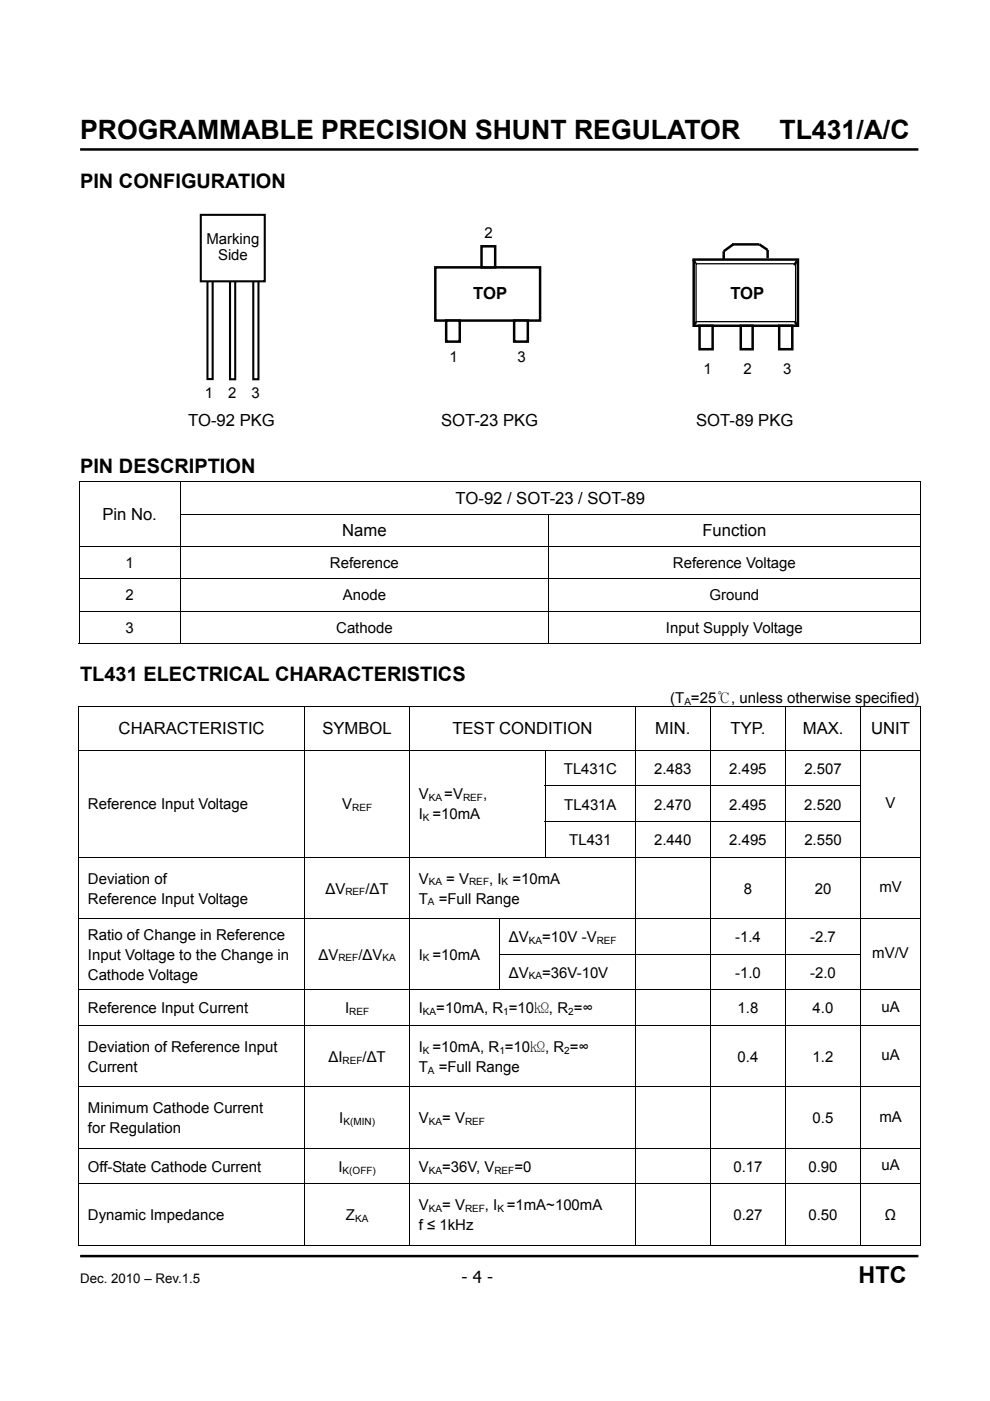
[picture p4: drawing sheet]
<svg xmlns="http://www.w3.org/2000/svg" width="210mm" height="297mm" viewBox="0 0 210 297" stroke-linecap="round" stroke-linejoin="round" font-family="sans-serif">
<defs><g id="words">
<g font-size="5.7">
<text x="17" y="29.5">PROGRAMMABLE PRECISION SHUNT REGULATOR</text>
<text x="165.3" y="29.5">TL431/A/C</text>
</g>
<text font-size="4.9" x="182.1" y="271.9">HTC</text>
<g font-size="4.2">
<text x="17" y="39.8">PIN CONFIGURATION</text>
<text x="17" y="100.2">PIN DESCRIPTION</text>
<text x="17" y="144.4">TL431 ELECTRICAL CHARACTERISTICS</text>
</g>
<g font-size="3.5">
<text x="100.4" y="63.4">TOP</text>
<text x="154.9" y="63.4">TOP</text>
<text x="39.9" y="90.2">TO-92 PKG</text>
<text x="93.6" y="90.2">SOT-23 PKG</text>
<text x="147.7" y="90.2">SOT-89 PKG</text>
<text x="96.6" y="106.8">TO-92 / SOT-23 / SOT-89</text>
<text x="21.7" y="110.2">Pin No.</text>
<text x="72.6" y="113.7">Name</text>
<text x="149" y="113.7">Function</text>
<text x="25.2" y="155.7">CHARACTERISTIC</text>
<text x="68.4" y="155.7">SYMBOL</text>
<text x="95.9" y="155.7">TEST CONDITION</text>
<text x="139" y="155.7">MIN.</text>
<text x="155" y="155.7">TYP.</text>
<text x="170.3" y="155.7">MAX.</text>
<text x="184.8" y="155.7">UNIT</text>
<text x="97.9" y="271.9">- 4 -</text>
</g>
<g font-size="3.2">
<text x="43.8" y="51.7">Marking</text>
<text x="102.8" y="50.4">2</text>
<text x="46.2" y="55.2">Side</text>
<text x="95.3" y="76.8">1</text>
<text x="109.8" y="76.8">3</text>
<text x="149.2" y="79.4">1</text>
<text x="157.7" y="79.4">2</text>
<text x="166.1" y="79.4">3</text>
<text x="43.5" y="84.3">1</text>
<text x="48.4" y="84.3">2</text>
<text x="53.3" y="84.3">3</text>
<text x="26.6" y="120.4">1</text>
<text x="70" y="120.4">Reference</text>
<text x="142.7" y="120.4">Reference Voltage</text>
<text x="26.6" y="127.3">2</text>
<text x="72.7" y="127.3">Anode</text>
<text x="150.5" y="127.3">Ground</text>
<text x="26.6" y="134.1">3</text>
<text x="71.3" y="134.1">Cathode</text>
<text x="141.3" y="134.1">Input Supply Voltage</text>
<text x="142.2" y="149">(T =25℃, unless otherwise specified)</text>
<text x="119.6" y="164.1">TL431C</text>
<text x="138.8" y="164.1">2.483</text>
<text x="154.7" y="164.1">2.495</text>
<text x="170.6" y="164.1">2.507</text>
<text x="18.6" y="171.6">Reference Input Voltage</text>
<text x="72.6" y="171.6">V</text>
<text x="88.8" y="169.5">V</text>
<text x="88.8" y="173.7">I =10mA</text>
<text x="94.2" y="169.5">=V</text>
<text x="102.4" y="169.5">,</text>
<text x="119.7" y="171.6">TL431A</text>
<text x="138.7" y="171.6">2.470</text>
<text x="154.7" y="171.6">2.495</text>
<text x="170.6" y="171.6">2.520</text>
<text x="187.8" y="171.2">V</text>
<text x="120.7" y="179.2">TL431</text>
<text x="138.8" y="179.2">2.440</text>
<text x="154.7" y="179.2">2.495</text>
<text x="170.6" y="179.2">2.550</text>
<text x="18.6" y="187.4">Deviation of</text>
<text x="18.6" y="191.6">Reference Input Voltage</text>
<text x="69" y="189.5">ΔV</text>
<text x="77.5" y="189.5">/ΔT</text>
<text x="88.8" y="191.6">T</text>
<text x="88.8" y="187.4">V</text>
<text x="93.1" y="191.6">=Full Range</text>
<text x="94.7" y="187.4">= V</text>
<text x="103.7" y="187.4">, I</text>
<text x="108.7" y="187.4">=10mA</text>
<text x="157.8" y="189.5">8</text>
<text x="172.8" y="189.5">20</text>
<text x="186.5" y="189.1">mV</text>
<text x="18.6" y="199.2">Ratio of Change in Reference</text>
<text x="18.6" y="203.5">Input Voltage to the Change in</text>
<text x="67.5" y="203.5">ΔV</text>
<text x="76" y="203.5">/ΔV</text>
<text x="88.8" y="203.5">I =10mA</text>
<text x="107.9" y="199.8">ΔV</text>
<text x="115" y="199.8">=10V -V</text>
<text x="155.9" y="199.8">-1.4</text>
<text x="171.8" y="199.8">-2.7</text>
<text x="185" y="203.1">mV/V</text>
<text x="18.6" y="207.7">Cathode Voltage</text>
<text x="107.9" y="207.3">ΔV</text>
<text x="115" y="207.3">=36V-10V</text>
<text x="155.9" y="207.3">-1.0</text>
<text x="171.8" y="207.3">-2.0</text>
<text x="18.6" y="214.9">Reference Input Current</text>
<text x="73.2" y="214.9">I</text>
<text x="88.8" y="214.9">I</text>
<text x="92.5" y="214.9">=10mA, R =10㏀, R =∞</text>
<text x="156.4" y="214.9">1.8</text>
<text x="172.4" y="214.9">4.0</text>
<text x="187" y="214.5">uA</text>
<text x="18.6" y="223">Deviation of Reference Input</text>
<text x="18.6" y="227.3">Current</text>
<text x="69.7" y="225.1">ΔI</text>
<text x="76.9" y="225.1">/ΔT</text>
<text x="88.8" y="223">I =10mA, R =10㏀, R =∞</text>
<text x="88.8" y="227.3">T</text>
<text x="93.1" y="227.3">=Full Range</text>
<text x="156.4" y="225.1">0.4</text>
<text x="172.4" y="225.1">1.2</text>
<text x="187" y="224.8">uA</text>
<text x="18.6" y="236.1">Minimum Cathode Current</text>
<text x="72" y="238.2">I</text>
<text x="88.8" y="238.2">V</text>
<text x="93.8" y="238.2">= V</text>
<text x="172.4" y="238.2">0.5</text>
<text x="186.5" y="237.8">mA</text>
<text x="18.6" y="240.3">for Regulation</text>
<text x="18.6" y="248.5">Off-State Cathode Current</text>
<text x="71.8" y="248.5">I</text>
<text x="88.8" y="248.5">V</text>
<text x="93.8" y="248.5">=36V, V</text>
<text x="109.1" y="248.5">=0</text>
<text x="155.6" y="248.5">0.17</text>
<text x="171.5" y="248.5">0.90</text>
<text x="187" y="248.1">uA</text>
<text x="88.8" y="256.6">V</text>
<text x="93.8" y="256.6">= V</text>
<text x="102.8" y="256.6">, I =1mA~100mA</text>
<text x="18.6" y="258.7">Dynamic Impedance</text>
<text x="73.4" y="258.7">Z</text>
<text x="88.8" y="260.8">f ≤ 1kHz</text>
<text x="155.6" y="258.7">0.27</text>
<text x="171.5" y="258.7">0.50</text>
<text x="187.7" y="258.6">Ω</text>
</g>
<text font-size="2.8" x="17" y="271.9">Dec. 2010 – Rev.1.5</text>
<g font-size="2.1">
<text x="145.2" y="149.4">A</text>
<text x="74.7" y="171.9">REF</text>
<text x="90.9" y="169.8">KA</text>
<text x="98.2" y="169.8">REF</text>
<text x="89.7" y="174.1">K</text>
<text x="73.3" y="189.8">REF</text>
<text x="90.8" y="192">A</text>
<text x="90.9" y="187.7">KA</text>
<text x="99.5" y="187.7">REF</text>
<text x="106.4" y="187.7">K</text>
<text x="71.8" y="203.8">REF</text>
<text x="81.1" y="203.8">KA</text>
<text x="89.7" y="203.8">K</text>
<text x="112.2" y="200.1">KA</text>
<text x="126.6" y="200.1">REF</text>
<text x="112.2" y="207.7">KA</text>
<text x="74.1" y="215.2">REF</text>
<text x="89.7" y="215.2">KA</text>
<text x="106.7" y="215.2">1</text>
<text x="120.5" y="215.2">2</text>
<text x="72.7" y="225.5">REF</text>
<text x="89.7" y="223.4">K</text>
<text x="90.8" y="227.6">A</text>
<text x="105.9" y="223.4">1</text>
<text x="119.7" y="223.4">2</text>
<text x="72.9" y="238.5">K(MIN)</text>
<text x="90.9" y="238.5">KA</text>
<text x="98.6" y="238.5">REF</text>
<text x="72.7" y="248.8">K(OFF)</text>
<text x="90.9" y="248.8">KA</text>
<text x="104.9" y="248.8">REF</text>
<text x="90.9" y="257">KA</text>
<text x="98.6" y="257">REF</text>
<text x="105.5" y="257">K</text>
<text x="75.3" y="259.1">KA</text>
</g>
</g></defs>
<path d="M17 31.7h177.8M17 266.3h177.8" fill="none" stroke="#000" stroke-width=".53"/>
<g fill="#000">
<path d="M16.7 102.1h.2v.1h-.2zM16.7 108.9h.2v.2h-.2zM195.1 102.1h.2v.1h-.2zM195.1 136.4h.2v.1h-.2zM16.6 149.7h.2v.2h-.2zM195.2 149.7h.1v.2h-.1zM16.6 166.5h.2v.2h-.2zM16.6 174.1h.2v.1h-.2zM64.5 166.5h.2v.2h-.2zM64.5 174.1h.2v.1h-.2zM86.8 166.5h.2v.2h-.2zM86.8 174.1h.2v.1h-.2z"/>
<path d="M195.2 166.5h.1v.2h-.1zM195.2 174.1h.1v.1h-.1zM16.6 202.2h.2v.2h-.2zM64.5 202.2h.2v.2h-.2zM86.8 202.2h.2v.2h-.2zM195.2 202.2h.1v.2h-.1zM195.2 263.9h.1v.2h-.1z"/>
</g>
<g fill="none" stroke="#000" stroke-width=".21">
<path d="M16.7 102.2h178.6M16.7 115.9h178.6M16.8 102.2v6.7M16.8 109.1v6.7M16.8 116v6.6M38.2 109h157.1M38.2 102.2v6.7M38.2 109.1v6.7M38.2 116v6.6M116.4 109.1v6.7M116.4 116v6.6M195.2 102.2v6.7"/>
<path d="M195.2 109.1v6.7M195.2 116v6.6M16.7 122.7h178.6M16.7 129.6h178.6M16.7 136.5h21.5M16.8 122.8v6.7M16.8 129.7v6.8M38.2 122.8v6.7M38.2 129.7v6.8M38.3 136.5h78M116.4 122.8v6.7M116.4 129.7v6.8"/>
<path d="M116.4 136.5h78.7M195.2 122.8v6.7M195.2 129.7v6.8M16.6 149.8h178.7M16.6 159.1h178.7M16.7 149.9v9.1M16.7 159.2v7.3M64.6 149.9v9.1M64.6 159.2v7.3M86.9 149.9v9.1M86.9 159.2v7.3M115.7 159.2v7.3"/>
<path d="M134.7 149.9v9.1M134.7 159.2v7.3M150.7 149.9v9.1M150.7 159.2v7.3M166.6 149.9v9.1M166.6 159.2v7.3M182.5 149.9v9.1M182.5 159.2v7.3M195.3 149.9v9.1M195.3 159.2v7.3M16.7 166.7v7.4M16.7 174.2v7.4"/>
<path d="M64.6 166.7v7.4M64.6 174.2v7.4M86.9 166.7v7.4M86.9 174.2v7.4M115.6 166.6h67M115.6 174.2h67M115.7 166.7v7.4M115.7 174.2v7.4M134.7 166.7v7.4M134.7 174.2v7.4M150.7 166.7v7.4M150.7 174.2v7.4"/>
<path d="M166.6 166.7v7.4M166.6 174.2v7.4M182.5 166.7v7.4M182.5 174.2v7.4M195.3 166.7v7.4M195.3 174.2v7.4M16.6 181.7h178.7M16.6 194.7h178.7M16.7 181.8v12.8M16.7 194.8v7.4M64.6 181.8v12.8M64.6 194.8v7.4"/>
<path d="M86.9 181.8v12.8M86.9 194.8v7.4M106 194.8v7.4M134.7 181.8v12.8M134.7 194.8v7.4M150.7 181.8v12.8M150.7 194.8v7.4M166.6 181.8v12.8M166.6 194.8v7.4M182.5 181.8v12.8M182.5 194.8v7.4M195.3 181.8v12.8"/>
<path d="M195.3 194.8v7.4M16.6 209.8h178.7M16.6 217.4h178.7M16.7 202.4v7.3M16.7 209.9v7.4M16.7 217.5v12.8M64.6 202.4v7.3M64.6 209.9v7.4M64.6 217.5v12.8M86.9 202.4v7.3M86.9 209.9v7.4M86.9 217.5v12.8"/>
<path d="M105.9 202.3h76.7M106 202.4v7.3M134.7 202.4v7.3M134.7 209.9v7.4M134.7 217.5v12.8M150.7 202.4v7.3M150.7 209.9v7.4M150.7 217.5v12.8M166.6 202.4v7.3M166.6 209.9v7.4M166.6 217.5v12.8M182.5 202.4v7.3"/>
<path d="M182.5 209.9v7.4M182.5 217.5v12.8M195.3 202.4v7.3M195.3 209.9v7.4M195.3 217.5v12.8M16.6 230.4h178.7M16.7 230.5v12.8M64.6 230.5v12.8M86.9 230.5v12.8M134.7 230.5v12.8M150.7 230.5v12.8M166.6 230.5v12.8"/>
<path d="M182.5 230.5v12.8M195.3 230.5v12.8M16.6 243.4h178.7M16.6 251h178.7M16.7 243.5v7.4M16.7 251v13.1M64.6 243.5v7.4M64.6 251v13.1M86.9 243.5v7.4M86.9 251v13.1M134.7 243.5v7.4M134.7 251v13.1"/>
<path d="M150.7 243.5v7.4M150.7 251v13.1M166.6 243.5v7.4M166.6 251v13.1M182.5 243.5v7.4M182.5 251v13.1M195.3 243.5v7.4M195.3 251v13.1M16.6 264h47.9M64.7 264h22.1M87 264h47.7M134.8 264h15.8"/>
<path d="M150.8 264h15.7M166.7 264h15.8M182.6 264h12.6"/>
</g>
<path d="M92.3 56.7h22.3v11.3h-22.3z" fill="#fff"/>
<path d="M92.3 56.7h22.3v11.3h-22.3z" fill="none" stroke="#000" stroke-width=".53"/>
<path d="M102.1 52.2h2.9v4.5h-2.9z" fill="#fff"/>
<path d="M102.1 52.2h2.9v4.5h-2.9z" fill="none" stroke="#000" stroke-width=".53"/>
<path d="M109.1 68h2.9v4.4h-2.9z" fill="#fff"/>
<path d="M109.1 68h2.9v4.4h-2.9z" fill="none" stroke="#000" stroke-width=".53"/>
<path d="M94.6 68h2.9v4.4h-2.9z" fill="#fff"/>
<path d="M94.6 68h2.9v4.4h-2.9z" fill="none" stroke="#000" stroke-width=".53"/>
<g fill="#fff">
<path d="M98.6 60h10.7v6h-10.7z"/>
<path d="M147.1 55h22.1v14.1h-22.1z"/>
</g>
<path d="M147.1 55h22.1v14.1h-22.1z" fill="none" stroke="#000" stroke-width=".53"/>
<path d="M147.6 55.9h21.1v12.3h-21.1z" fill="#fff"/>
<path d="M147.6 55.9h21.1v12.3h-21.1z" fill="none" stroke="#000" stroke-width=".26"/>
<path d="M148.4 69.1h2.8v4.9h-2.8z" fill="#fff"/>
<path d="M148.4 69.1h2.8v4.9h-2.8z" fill="none" stroke="#000" stroke-width=".53"/>
<path d="M157.1 69.1h2.6v4.9h-2.6z" fill="#fff"/>
<path d="M157.1 69.1h2.5v4.9h-2.5z" fill="none" stroke="#000" stroke-width=".53"/>
<path d="M165.3 69.1h2.7v4.9h-2.7z" fill="#fff"/>
<path d="M147 55l.5 .9M155.3 51.8h5.8l1.7 1.2v1.7M155.5 51.8l-2 1.5v1.7M169 55.4l-.5 .8M147.7 68.3l-.5 .5M165.3 69.1h2.7v4.9h-2.7zM168.6 68.3l.6 .9" fill="none" stroke="#000" stroke-width=".53"/>
<g fill="#fff">
<path d="M154.3 60h8.5v4.7h-8.5z"/>
<path d="M43.5 81.5h15.3v3.4h-15.3z"/>
<path d="M93.7 74h21.7v4h-21.7z"/>
<path d="M148.5 74.8h3.2v6.4h-3.2z"/>
<path d="M101.7 47.6h3.9v3.1h-3.9z"/>
<path d="M157 74.8h3.1v6.4h-3.1z"/>
<path d="M165.4 74.8h3.2v6.4h-3.2z"/>
<path d="M44 59.4h1.1v21h-1.1z"/>
</g>
<path d="M44 59.4h1.1v21h-1.1z" fill="none" stroke="#000" stroke-width=".44"/>
<path d="M48.8 59.5h1.1v20.9h-1.1z" fill="#fff"/>
<path d="M48.8 59.5h1.1v20.9h-1.1z" fill="none" stroke="#000" stroke-width=".44"/>
<path d="M53.7 59.5h1.1v20.9h-1.1z" fill="#fff"/>
<path d="M53.7 59.5h1.1v20.9h-1.1z" fill="none" stroke="#000" stroke-width=".44"/>
<path d="M42.6 45.6h13.6v14h-13.6z" fill="#fff"/>
<path d="M42.6 45.6h13.6v14h-13.6z" fill="none" stroke="#000" stroke-width=".44"/>
<path d="M43.2 48.9h12.4v8.8h-12.4z" fill="#fff"/>
<use href="#words"/>
</svg>
